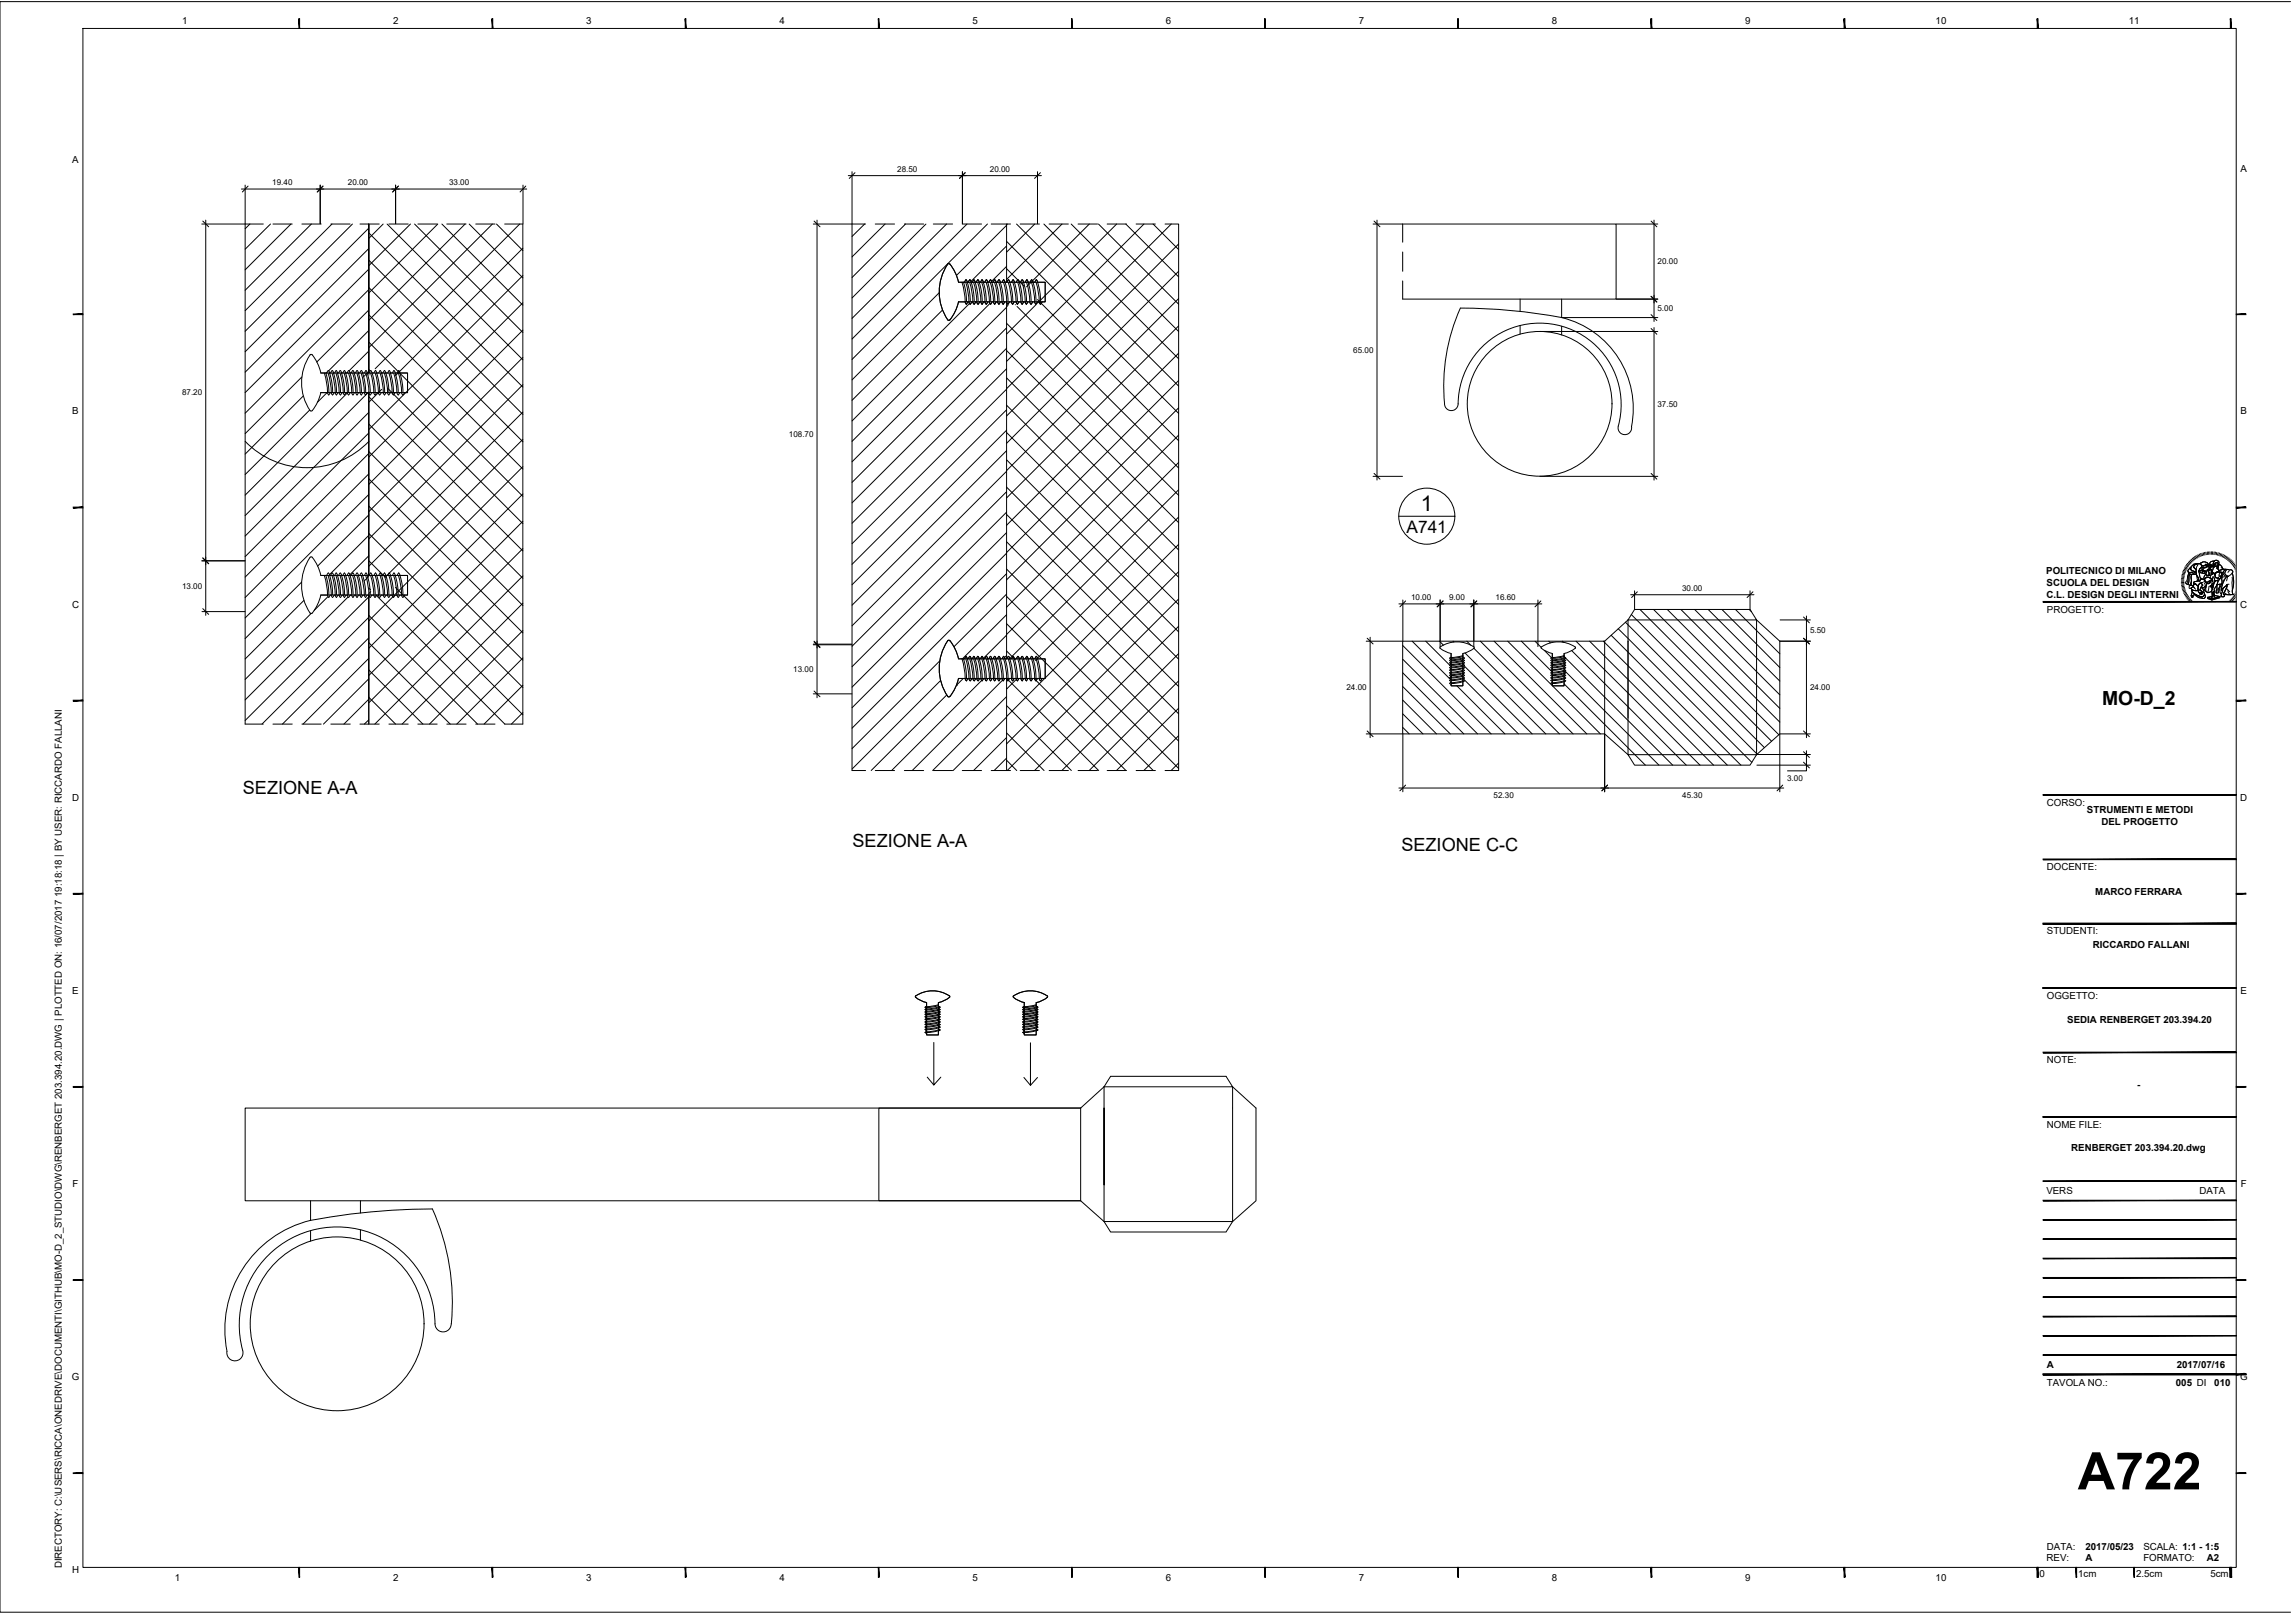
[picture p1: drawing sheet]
<svg xmlns="http://www.w3.org/2000/svg" width="594mm" height="420mm" viewBox="0 0 594 420" stroke-linecap="round" stroke-linejoin="round" font-family="sans-serif">
<defs><g id="words">
<text font-size="13.4" x="537.8" y="385.6">A722</text>
<text font-size="5.6" x="367.8" y="132.4">1</text>
<text font-size="5" x="544.2" y="182.6">MO-D_2</text>
<g font-size="4.7">
<text x="62.9" y="205.6">SEZIONE A-A</text>
<text x="220.7" y="219.2">SEZIONE A-A</text>
<text x="362.8" y="220.3">SEZIONE C-C</text>
</g>
<text font-size="4.5" x="364.1" y="138">A741</text>
<g font-size="2.5">
<text x="47.1" y="6.2">1</text>
<text x="101.8" y="6.2">2</text>
<text x="151.8" y="6.2">3</text>
<text x="201.8" y="6.2">4</text>
<text x="251.8" y="6.2">5</text>
<text x="301.8" y="6.2">6</text>
<text x="351.7" y="6.2">7</text>
<text x="401.7" y="6.2">8</text>
<text x="451.7" y="6.2">9</text>
<text x="501.1" y="6.2">10</text>
<text x="551.1" y="6.2">11</text>
<text x="18.7" y="42.3">A</text>
<text x="580" y="44.6">A</text>
<text x="18.7" y="107.3">B</text>
<text x="580" y="107.3">B</text>
<text x="529.7" y="148.7">POLITECNICO DI MILANO</text>
<text x="529.8" y="151.8">SCUOLA DEL DESIGN</text>
<text x="529.8" y="154.8">C.L. DESIGN DEGLI INTERNI</text>
<text x="18.7" y="157.3">C</text>
<text x="529.8" y="158.6">PROGETTO:</text>
<text x="579.9" y="157.3">C</text>
<text x="18.7" y="207.3">D</text>
<text x="529.8" y="208.6">CORSO:</text>
<text x="579.9" y="207.3">D</text>
<text x="540.2" y="210.5">STRUMENTI E METODI</text>
<text x="544" y="213.5">DEL PROGETTO</text>
<text x="529.8" y="225.3">DOCENTE:</text>
<text x="542.4" y="231.7">MARCO FERRARA</text>
<text x="529.8" y="241.9">STUDENTI:</text>
<text x="541.7" y="245.3">RICCARDO FALLANI</text>
<text x="18.7" y="257.3">E</text>
<text x="580" y="257.3">E</text>
<text x="529.8" y="258.6">OGGETTO:</text>
<text x="535.1" y="264.8">SEDIA RENBERGET 203.394.20</text>
<text x="529.8" y="275.3">NOTE:</text>
<text x="553.3" y="281.7">-</text>
<text x="529.8" y="291.9">NOME FILE:</text>
<text x="536.2" y="297.9">RENBERGET 203.394.20.dwg</text>
<text x="18.8" y="307.3">F</text>
<text x="529.7" y="309.2">VERS</text>
<text x="569.3" y="309.2">DATA</text>
<text x="580.1" y="307.3">F</text>
<text x="18.6" y="357.3">G</text>
<text x="529.8" y="358.7">TAVOLA NO.:</text>
<text x="529.8" y="354.2">A</text>
<text x="563.2" y="358.7">005 DI</text>
<text x="563.5" y="354.2">2017/07/16</text>
<text x="573.2" y="358.7">010</text>
<text x="579.9" y="357.3">G</text>
<text x="529.8" y="401.2">DATA:</text>
<text x="539.8" y="401.2">2017/05/23</text>
<text x="554.8" y="401.2">SCALA: 1:1 - 1:5</text>
<text x="16" y="406" transform="rotate(-90 16 406)">DIRECTORY: C:\USERS\RICCA\ONEDRIVE\DOCUMENTI\GITHUB\MO-D_2_STUDIO\DWG\RENBERGET 203.394.20.DWG | PLOTTED ON: 16/07/2017 19:18:18 | BY USER: RICCARDO FALLANI</text>
<text x="18.7" y="407.3">H</text>
<text x="529.8" y="404.2">REV:</text>
<text x="539.8" y="404.2">A</text>
<text x="554.8" y="404.2">FORMATO:</text>
<text x="571.2" y="404.2">A2</text>
<text x="45.3" y="409.2">1</text>
<text x="101.8" y="409.2">2</text>
<text x="151.8" y="409.2">3</text>
<text x="201.8" y="409.2">4</text>
<text x="251.8" y="409.2">5</text>
<text x="301.8" y="409.2">6</text>
<text x="351.7" y="409.2">7</text>
<text x="401.7" y="409.2">8</text>
<text x="451.7" y="409.2">9</text>
<text x="501.1" y="409.2">10</text>
<text x="527.9" y="408.3">0</text>
<text x="537.9" y="408.3">1cm</text>
<text x="553" y="408.3">2.5cm</text>
<text x="572.2" y="408.3">5cm</text>
</g>
<g font-size="2.1">
<text x="70.5" y="47.9">19.40</text>
<text x="90" y="47.9">20.00</text>
<text x="116.2" y="47.9">33.00</text>
<text x="232.2" y="44.4">28.50</text>
<text x="256.2" y="44.4">20.00</text>
<text x="429.1" y="68.5">20.00</text>
<text x="429" y="80.6">5.00</text>
<text x="350.3" y="91.4">65.00</text>
<text x="47.1" y="102.3">87.20</text>
<text x="429" y="105.3">37.50</text>
<text x="204.2" y="113.1">108.70</text>
<text x="47.1" y="152.5">13.00</text>
<text x="365.3" y="155.3">10.00</text>
<text x="375.1" y="155.3">9.00</text>
<text x="387.1" y="155.3">16.60</text>
<text x="435.4" y="152.9">30.00</text>
<text x="468.5" y="164">5.50</text>
<text x="205.4" y="174">13.00</text>
<text x="348.5" y="178.7">24.00</text>
<text x="468.5" y="178.7">24.00</text>
<text x="462.6" y="202.1">3.00</text>
<text x="386.6" y="206.5">52.30</text>
<text x="435.5" y="206.5">45.30</text>
</g>
</g></defs>
<!-- layer: linee prospetti -->
<g fill="none" stroke="#000" stroke-width=".26">
<path d="M363.1 62.7v-4.7h55.2v19.4h-55.2v-4.7M363.1 65.2v5M378 79.8a49.4 49.4 0 0 0-4.1 24.8M378 79.8a144.3 144.3 0 0 1 26.3 2.4M393.5 77.4v3.2M404.2 77.4v4.8M393.5 84.2v2.3M404.2 84.5v2.2M404.3 82.2a24.3 24.3 0 0 1 17.8 29.5 1.76 1.76 0 0 1-2.2 .7 1.76 1.76 0 0 1-1-2.1 21.1 21.1 0 0 0-17.5-26.4 21.1 21.1 0 0 0-24 20.7M377.4 104.5a1.76 1.76 0 0 1-1.7 1.8 1.76 1.76 0 0 1-1.8-1.8M421.4 166v19.9M287.5 278.6h29.9l1.7 2.7h-33.3z"/>
<path d="M63.5 286.9h216.2h-52.2v24h52.2h-216.2zM279.7 286.9v24l6.1 5.3v-29.3v19.8M285.8 281.3v5.6M285.8 281.3l-6.1 5.6M319.1 281.3l6 5.6v24l-6 5.3zM80.4 310.9l-.1 5a174 174 0 0 1 31.6-2.9M80.4 318.6v2.7M80.4 315.9a29.4 29.4 0 0 0-21.7 34.5 2.1 2.1 0 0 0 2.5 1.9 2.1 2.1 0 0 0 1.6-2.7 25.3 25.3 0 0 1 21-31.7 25.3 25.3 0 0 1 28.8 24.8M93.3 310.9v3.1M93.3 318.4v2.7M111.9 313a57.4 57.4 0 0 1 4.7 30.6 2.1 2.1 0 0 1-2.3 1.2 2.1 2.1 0 0 1-1.7-2.1M285.8 316.2h33.3l-1.7 2.7h-29.9z"/>
<circle cx="398.5" cy="104.5" r="18.7"/>
<circle cx="87.3" cy="342.7" r="22.5"/>
</g>
<!-- layer: trame -->
<g fill="none" stroke="#000" stroke-width=".26">
<path d="M64.7 58l-1.2 1.2M70 58l-6.5 6.5M75.3 58l-11.8 11.9M80.6 58l-17.1 17.1M85.9 58l-22.4 22.4M91.2 58l-27.7 27.8M95.5 59.1l-32 32M99.2 58l-3.7 3.7M100.2 58l35.1 35.1M106.3 58l-10.8 10.8M107.3 58l28 28.1M113.3 58l-17.8 17.9"/>
<path d="M114.4 58l20.9 21M120.4 58l-24.9 24.9M121.5 58l13.8 13.9M127.5 58l-32 32M128.5 58l6.8 6.9M134.5 58l-37.4 37.5M223.8 58l-3.2 3.2M229.1 58l-8.5 8.5M234.4 58l-13.8 13.8M239.7 58l-19.1 19.1M245 58l-24.4 24.4M250.3 58l-29.7 29.8"/>
<path d="M255.6 58l-35 35M260.6 58.3l-13 13M260.8 58l-.2 .2M263.1 58l42 41.9M267.8 58l-7.2 7.3M270.2 58l34.9 34.9M274.9 58l-14.3 14.3M277.3 58l27.8 27.8M282 58l-16.3 16.3M284.4 58l20.7 20.7M289.1 58l-20.5 20.5M291.4 58l13.7 13.7"/>
<path d="M296.1 58l-35.5 35.6M298.5 58l6.6 6.6M303.2 58l-42.6 42.6M95.5 74.4l39.8 39.9M95.5 67.4l39.8 39.9M95.5 60.3l39.8 39.9M95.5 64.3l-32 32.1M95.5 69.7l-32 31.9M95.5 75l-32 32M135.3 64.3l-32.9 32.9M135.3 71.3l-39.8 39.9M135.3 78.4l-39.8 39.9"/>
<path d="M243.1 75.8l-22.5 22.5M251 78.6l-30.4 30.4M256.2 78.6l-35.6 35.7M260.6 63.7l-9.3 9.2M260.6 69l-3.9 3.9M260.6 79.5l-40 40M260.6 69.6l4.5 4.5M260.6 62.5l44.5 44.5M260.9 79l-.3 .4M262.8 78.9h.1M263.3 79.3l41.8 41.9M268.2 78.9l-7.6 7.6"/>
<path d="M268.6 77.6l36.5 36.5M305.1 63.2l-44.5 44.5M305.1 70.2l-44.5 44.6M305.1 77.3l-44.5 44.5M78.1 97.6l-14.6 14.7M84.6 96.4l-.1 .2M89.9 96.4l-.2 .2M95.5 95.6l.2 .3M95.5 88.6l39.8 39.9M95.5 81.5l39.8 39.9M95.5 80.3l-13.5 13.4M95.5 85.6l-10.5 10.4"/>
<path d="M95.5 90.9l-5.2 5.1M95.5 96.2l-1.4 1.3M95.5 97v.1M135.3 85.5l-39.8 39.9M135.3 92.5l-39.8 40M135.3 99.6l-39.8 39.9M244 80.3l-23.4 23.3M260.6 84.9l-40 40M260.6 90.2l-40 40M260.6 95.5l-40 40M260.6 97.8l44.5 44.6M260.6 90.8l44.5 44.5"/>
<path d="M260.6 83.7l44.5 44.5M305.1 84.4l-44.5 44.5M305.1 91.4l-44.5 44.6M305.1 98.5l-44.5 44.5M78.5 102.5l-15 15.1M80.1 106.2l-16.6 16.7M84.7 101.6l-2.5 2.5M89.9 101.7l-26.4 26.5M95.5 101.5l-32 32M95.5 106.8l-32 32M95.5 112.1l-32 32M95.5 116.9l39.8 39.9"/>
<path d="M95.5 109.8l39.8 39.9M95.5 102.7l39.8 39.9M95.5 117.4l-32 32M98.8 100.8l-3.3 3.3M100.3 100.5l35 35.1M135.3 106.7l-39.8 39.9M135.3 113.7l-35.6 35.7-4.2-4.2M260.6 100.8l-40 40M260.6 106.1l-40 40M260.6 111.4l-40 40M260.6 116.7l-40 40M260.6 119l44.5 44.6"/>
<path d="M260.6 112l44.5 44.5M260.6 104.9l44.5 44.5M305.1 105.6l-44.5 44.5M305.1 112.6l-44.5 44.6M305.1 119.7l-44.5 44.6M95.5 138.1l39.8 39.9M95.5 131l39.8 39.9M95.5 124l39.8 39.8M95.5 122.7l-32 32M95.5 128l-32 32M95.5 133.3l-13.3 13.3M95.5 138.6l-10.2 10.2"/>
<path d="M135.3 120.8l-32.9 33M135.3 127.9l-39.8 39.9M135.3 135l-39.8 39.9M260.6 122l-40 40M260.6 127.3l-40 40M260.6 132.6l-40 40M260.6 137.9l-40 40M260.6 133.2l44.5 44.5M260.6 126.1l44.5 44.5M305.1 126.8l-43.8 43.8M305.1 133.9l-37.1 37.1M78.1 150.7l-14.6 14.6"/>
<path d="M78.7 155.4l-15.2 15.2M80.5 158.9l-17 17M84.9 154.5l-3.6 3.5M90.1 154.6l-26.6 26.6M90.6 154.1h.1M95.5 159.3l28.1 28.2M95.5 152.2l.4 .5M95.5 143.9l-4.9 4.9M95.5 149.2l-1.3 1.3M95.5 154.5l-32 32M95.5 159.8l-27.7 27.7M96 153.2l-.5 .5"/>
<path d="M97.3 154.1l33.4 33.4M102.2 154.1l-6.7 6.6M102.4 152.1l32.9 32.9M135.3 142l-39.8 39.9M135.3 149.1l-38.3 38.4M135.3 156.2l-31.2 31.3M260.6 143.2l-40 40M260.6 148.5l-40 40M260.6 153.8l-13.7 13.6M260.6 159.1l-11.5 11.5M260.6 154.4l44.5 44.5M260.6 147.3l44.5 44.6"/>
<path d="M260.6 140.3l44.5 44.5M305.1 140.9l-44.5 44.6M305.1 148l-44.5 44.6M305.1 155.1l-44.4 44.4M422.3 159.1l34.4 34.4M424.5 157.8l34.1 34.1M428 157.8l32.5 32.4M431.6 157.8l29.1 29.1M435.1 157.8l25.6 25.6M438.7 157.8l22 22.1M442.2 157.8l18.5 18.5M445.7 157.8l15 15"/>
<path d="M449.2 157.8l11.5 11.4M452.8 157.8l.6 .6M95.5 173.4l14 14.1M95.5 166.4l21 21.1M95.5 165.1l-22.4 22.4M95.5 170.4l-17.1 17.1M95.5 175.7l-11.8 11.8M135.3 163.2l-24.1 24.3M135.3 170.3l-17.1 17.2M135.3 177.4l-10 10.1M243.2 171.1l-22.6 22.7M243.5 176.2l-22.9 22.9"/>
<path d="M245.1 179.9l-19.6 19.6M249.3 175.6l-1.7 1.8M254.1 176.2l-23.3 23.3M254.7 175.6l-.1 .1M259.5 176.1l-23.4 23.4M260.6 164.4l-6.1 6.1M260.6 169.7l-.5 .5M260.6 175.6l23.8 23.9M260.6 168.5l2.2 2.3M260.6 161.5l37.9 38M263 176l-2.4 2.4M267.8 175.8l23.7 23.7"/>
<path d="M305.1 162.1l-37.3 37.4M305.1 169.2l-30.2 30.3M305.1 176.3l-23.2 23.2M363.1 177.7l12.3 12.3M363.1 174.2l15.8 15.8M363.1 170.6l19.4 19.4M363.1 167.1l22.9 22.9M365.5 166l10 10M369.1 166l6.2 6.2M372.6 166l1 1M375.6 172.5h.1M376.1 166l.2 .2"/>
<path d="M377.1 177.5l12.5 12.5M378.8 175.7l14.3 14.3M379 172.3l17.6 17.7M379.2 169l20.9 21M379.7 166l1 1M381.6 167.9l22.1 22.1M383.2 166l24 24M386.8 166l24 24M390.3 166l11.5 11.5M393.8 166l8 8M397.3 166l1.6 1.6M399.8 168.4l1.8 1.9"/>
<path d="M400.9 166l.4 .4M401.9 177.5l12.4 12.5M404.4 166l.3 .3M404.9 177l21 21.1M404.9 170l.2 .2M405.1 173.7l24.3 24.4M405.3 170.3l27.7 27.8M406.9 168.4l29.6 29.7M408 166l32.1 32.1M411.5 166l32.1 32.1M415 166l32.1 32.1M417.1 164.5l33.5 33.6"/>
<path d="M418.9 162.8l34.6 34.6M420.8 161.1l34.1 34.1M95.5 180.5l6.9 7M95.5 181l-6.5 6.5M95.5 186.4l-1.2 1.1M135.3 184.5l-2.9 3M260.6 180.3l-19.2 19.2M260.6 185.6l-13.9 13.9M260.6 190.9l-8.6 8.6M260.6 196.3l-3.3 3.2M260.6 196.8l2.6 2.7M260.6 189.7l9.7 9.8"/>
<path d="M260.6 182.7l16.7 16.8M305.1 183.3l-16.1 16.2M305.1 190.5l-9 9M305.1 197.5l-2 2M363.1 188.3l1.7 1.7M363.1 184.8l5.2 5.2M363.1 181.2l8.8 8.8"/>
</g>
<!-- layer: linee sezioni -->
<g fill="none" stroke="#000" stroke-width=".26">
<path d="M68.2 58h-4.7v129.5h4.7M70.7 58h4.9M78.1 58h5M85.6 58h5M93.2 58h5M95.5 58v38.6M100.7 58h5M108.2 58h5M115.7 58h4.9M123.1 58h5M130.6 58h4.7v129.5h-4.7M224.1 58h-3.5v141.5h3.5"/>
<path d="M226.6 58h5M234.1 58h5M241.6 58h5M249.1 58h5M256.6 58h5M260.6 58v15.1M264.1 58h5M271.6 58h5M279.1 58h5M286.6 58h5M294.1 58h5M301.6 58h3.5v141.5h-3.5"/>
<path d="M245.3 68.4a12.9 12.9 0 0 0 0 14.4M245.9 68.3l1.5 2.6 .7 2.2h1.5M245.9 68.3l1.2 1.9 1 2.8M245.9 68.4l-.3-.2-.3 .2M248.1 78.1l-1 2.8-1.2 1.9M249.7 73.1l.3-.7 .4 .6 .3 .1M249.8 78.1l-1.7 .1-.7 2.1-1.5 2.5M249.9 78.1l.3 .7M250.5 78.1l-.4 .6M250.5 78.1h.3M250.7 73.1l.4-.7 .3 .6 .3 .1M251.5 78.1h.3"/>
<path d="M251.5 78.1l-.4 .7-.3-.7M252.1 72.4l.3 .6 .3 .1M252.1 72.4l-.4 .7M252.5 78.1h.4M252.5 78.1l-.3 .7-.4-.7M252.7 73.1l.4-.7 .3 .6 .4 .1M253.5 78.1h.4M253.6 78.1l-.4 .7-.3-.7M253.9 73.1l.3-.7 .3 .6 .4 .1M253.9 78.1l.3 .7M254.6 78.1l-.4 .6M254.6 78.1h.4"/>
<path d="M255.7 78.1h.4M255.7 78.1l-.4 .7-.3-.7M256.1 78.1l.3 .7M256.7 73l-.3-.6-.4 .7-.4-.1-.3-.6-.3 .7M256.8 78.1l-.4 .6M256.8 78.1h.3M257.2 78.1l.3 .7M257.8 73l-.3-.6-.4 .7h-.4M257.8 78.1l-.3 .6M257.9 78.1h.3M258.3 78.1l.3 .7M258.9 73.1h.5"/>
<path d="M258.9 73l-.3-.6-.4 .7h-.4M258.9 78.1l-.3 .6M259 78.1h.3M259.4 78.1l.3 .7M259.8 72.4l.3 .6 .5 .1 .4-.7 .4 .6M259.8 72.4l-.4 .7M260 78.1l-.3 .6M260.1 78.1h.5v92.5M260.6 78.1l.3 .7M261.3 78.1l-.4 .6M261.3 78.1h.5M261.3 73.1h.5"/>
<path d="M261.8 78.1l.4 .7M262.2 72.4l.4 .6 .5 .1 .4-.7 .3 .6M262.3 72.4l-.4 .7M262.5 78.1l-.4 .6M262.5 78.1h.5M263.1 78.1l.3 .7M263.7 78.1l-.4 .6M263.7 78.1h.5M264.3 78.1l.3 .7M264.9 73.1h.5M264.9 73l-.3-.6-.4 .7h-.4M264.9 78.1l-.3 .6"/>
<path d="M265 78.1h.3M265.4 78.1l.3 .7M265.8 72.4l.3 .6 .6 .1 .3-.7 .4 .6M265.8 72.4l-.4 .7M266 78.1l-.3 .6M266.1 78.1h.5M267.3 78.1h.5M267.3 78.1l-.4 .7-.3-.7M267.3 73.1h.5M267.8 78.1l.4 .7M268.2 72.4l.4 .6 2 .1v5h-.9M268.3 72.4l-.4 .7"/>
<path d="M268.5 78.1l-.4 .6M268.5 78.1h.5M269.7 78.1l-.3 .7-.4-.7M80.8 91.8l1.2 1.9 1 2.8 1.6 .1 .4-.7 .3 .6 .3 .1 .4-.7 .3 .6M80.8 91.9l-.3-.2a12.2 12.2 0 0 0-1.4 12.5l1.2 2.1 .2 .1 .3-.1M86.3 96.6h.3M88.3 96.6h.4M88.4 96.5l-.3-.6-.4 .7-.4-.1-.3-.6-.3 .6M89.1 95.9l.3 .6 .5 .1 .4-.7 .3 .6M89.2 95.9l-.4 .6M90.6 96.6l.4-.1 .3-.6 .4 .6 .3 .1 .4-.7 .4 .6 .3 .1 .4-.7 .4 .6 .4 .1M94.4 96.5l.3-.6 .3 .6 .5 .1"/>
<path d="M95.5 96.6v-38.6v38.6M95.6 96.5l.3-.6 .4 .6 .5 .1M96.8 96.5l.4-.6 .3 .6 .5 .1M98.4 95.9l.3 .6 .4 .1M98.4 95.9l-.3 .6M99.5 95.9l.3 .6M99.5 95.9l-.3 .6M99.8 96.6h.5M100.7 95.9l.3 .6 .6 .1M100.8 95.9l-.4 .6M102 95.9l.3 .6 .5 .1M102 95.9l-.4 .6"/>
<path d="M103.2 95.9l.3 .6 2 .1v5h-.9M103.2 95.9l-.4 .6M245.3 82.8l.3 .1 .3-.1M63.5 114.3a22.2 22.2 0 0 0 32 0M83 101.6l-1 2.8-1.2 1.9M83.1 101.6h1.7M85.5 101.6l-.4 .7-.3-.7M85.5 101.6h.3M86.4 101.6h.3M86.5 101.6l-.4 .7-.3-.7M86.8 101.6l.3 .7M87.4 101.6l-.3 .6"/>
<path d="M87.5 101.6h.3M88.5 101.6h.3M88.5 101.6l-.4 .7-.3-.7M89.5 101.6l-.3 .7-.3-.7M89.5 101.6h.4M89.9 101.6l.3 .7M90.6 101.6h.4M90.6 101.6l-.4 .6M91.7 101.6l-.3 .7-.3-.7M91.7 101.6h.4M92.8 101.6l-.4 .7-.3-.7M92.8 101.6h.4"/>
<path d="M93.9 101.6l-.4 .7-.3-.7M93.9 101.6h.4M95 101.6l-.4 .7-.3-.7M95 101.6h.5M95.5 101.6v47.4M96.2 101.6h.5M96.2 101.6l-.4 .7-.3-.7M97.4 101.6l-.3 .7-.3-.7M97.5 101.6h.5M98.6 101.6h.6M98.7 101.6l-.4 .7-.3-.7M99.9 101.6l-.3 .7-.4-.7"/>
<path d="M99.9 101.6h.4M101 101.6l-.3 .7-.4-.7M101 101.6h.5M102.2 101.6h.5M102.2 101.6l-.4 .7-.3-.7M103.4 101.6l-.3 .7-.3-.7M103.5 101.6h.5M104.7 101.6l-.4 .7-.3-.7M80.8 144.3l1.2 1.8 1 2.9h1.6l.4-.7 .3 .6 .3 .1 .4-.7 .3 .6M80.8 144.3l-.3-.2a12.2 12.2 0 0 0-1.4 12.5l1.2 2.1 .2 .1 .3-.1M85.5 154l-.4 .7-.3-.6-1.8-.1-1 2.8-1.2 1.9M85.5 154.1l.3-.1 .3 .7 .4-.7 .2 .1"/>
<path d="M86.3 149h.3M86.8 154l.3 .7M88.3 149h.4M88.4 148.9l-.3-.6-.4 .7-.4-.1-.3-.6-.3 .7M88.5 154.1h.3M88.5 154l-.4 .7-.3-.6-.4-.1-.3 .6M89.1 148.3l.3 .6 .5 .1 .4-.7 .3 .6M89.2 148.3l-.4 .7M89.5 154l-.3 .7-.3-.7M89.5 154.1l.4-.1 .3 .7M90.6 149h.4l.3-.7 .4 .6 .3 .1 .4-.7 .4 .6 .3 .1 .4-.7 .4 .6 .4 .1M91 154.1l-.4-.1-.4 .6"/>
<path d="M91.7 154l-.3 .7-.3-.7M94.4 149l.3-.7 .3 .6 .5 .1M95.5 154.1v33.4M95.6 149l.3-.7 .4 .6 .5 .1M96.2 154l-.4 .7-.3-.6-.5-.1-.4 .7-.3-.6-.4-.1-.4 .7-.3-.6-.4-.1-.4 .7-.3-.7-.4 .1M96.8 149l.4-.7 .3 .6 .5 .1M98.4 148.3l.3 .6 .4 .1M98.4 148.3l-.3 .7M98.7 154l-.4 .7-.3-.6-.6-.1-.3 .7-.3-.7-.6 .1M99.5 148.3l.3 .6M99.5 148.3l-.3 .7M99.8 149h.5"/>
<path d="M100.7 148.3l.3 .6 .6 .1M100.8 148.3l-.4 .7M102 148.3l.3 .6 .5 .1M102 148.3l-.4 .7M103.2 148.3l.3 .7h2v5.1l-.8-.1-.4 .7-.3-.7-.5 .1M103.2 148.3l-.4 .7M103.4 154l-.3 .7-.4-.6-.5-.1-.4 .7-.3-.6-.5-.1-.3 .7-.4-.6-.4-.1-.3 .7-.4-.7-.6 .1M423.1 157.8h29.9l1.7 2.7h-33.3zM245.3 165.9a12.9 12.9 0 0 0 0 14.4M245.9 165.8l1.2 1.9 1 2.8a10.5 10.5 0 0 0-2.3-4.7l-.5 .1M247.6 177.4h.1M248.1 175.6l-1 2.8-1.2 1.9"/>
<path d="M248.1 170.6h1.5M248.1 175.6h1.7M248.1 175.7a10.5 10.5 0 0 1-2.3 4.7l-.5-.1M249.9 175.6l.3 .7M250 169.9l.4 .6M250.1 169.9l-.4 .6M250.1 176.2l.4-.6h.3l.3 .7M250.4 170.6h.3M251 169.9l-.3 .6M251.1 169.9l.3 .6M251.4 170.6h.3M251.5 175.6h.3l.4 .7"/>
<path d="M251.5 175.6l-.3 .6M252.1 169.9l.3 .6M252.1 169.9l-.4 .6M252.2 176.2l.3-.6h.4l.3 .7M252.4 170.6h.3M253.1 169.9l-.4 .6M253.1 169.9l.3 .6M253.4 170.6h.4M253.9 175.6h-.3l-.4 .6M253.9 175.6l.3 .7M254.2 169.9l.3 .6M254.2 176.2l.4-.6h.4l.3 .7"/>
<path d="M254.2 169.9l-.3 .6M254.5 170.6h.4M255.3 169.9l-.3 .6M255.3 169.9l.3 .6M255.6 170.6h.4M255.7 175.6h.4M255.7 175.6l-.4 .6M256.1 175.6l.3 .7M256.4 169.9l-.4 .6M256.4 169.9l.3 .6M256.7 170.6h.4M257.1 175.6h-.3l-.4 .6"/>
<path d="M257.2 175.6l.3 .7M257.5 169.9l-.4 .6M257.5 169.9l.3 .6M257.8 170.6h.4M258.2 175.6h-.4l-.3 .6M258.3 175.6l.3 .7M258.6 169.9l-.4 .6M258.6 169.9l.3 .6M258.9 170.6h.5M259.3 175.6h-.4l-.3 .6M259.4 175.6l.3 .7M259.7 176.2l.3-.6h.6v23.9"/>
<path d="M259.8 169.9l.3 .6M259.8 169.9l-.4 .6M260.1 170.6h.5M260.6 175.6l.3 .7M261 169.9l-.3 .6M261 169.9l.4 .6M261.3 170.6h.5M261.8 175.6h-.5l-.4 .6M261.8 175.6l.4 .7M262.2 169.9l.4 .6M262.3 169.9l-.4 .6M262.6 170.6h.5"/>
<path d="M263 175.6h-.5l-.4 .6M263.1 175.6l.3 .7M263.5 169.9l-.4 .6M263.5 169.9l.3 .6M263.8 170.6h.4M264.2 175.6h-.5l-.4 .6M264.3 175.6l.3 .7M264.6 169.9l-.4 .6M264.6 169.9l.3 .6M264.9 170.6h.5M265.3 175.6h-.4l-.3 .6M265.4 175.6l.3 .7"/>
<path d="M265.7 176.2l.3-.6h.6l.3 .7M265.8 169.9l.3 .6M265.8 169.9l-.4 .6M266.1 170.6h.6M267 169.9l-.3 .6M267.1 169.9l.3 .6M267.3 170.6h.5M267.8 175.6h-.5l-.4 .6M267.8 175.6l.4 .7M268.1 176.2l.4-.6h.5l.4 .7M268.2 169.9l.4 .6M268.3 169.9l-.4 .6"/>
<path d="M268.6 170.6h2v5h-.9l-.3 .6M372.8 167.8l1.3 .9 1.5 .5M372.8 167.9l-.1-.2a7.4 7.4 0 0 1 8.9 0l-.1 .2M375.3 170.4l.3 .2M375.3 171l.3 .2M375.3 171.6l.3 .2M375.3 172.2l.3 .3M375.3 172.9l.3 .2M375.3 173.5l.3 .2M375.3 174.2l.3 .2M375.3 174.9l.3 .2M375.3 175.5l.3 .2"/>
<path d="M375.3 176.2l.3 .2M375.3 176.9l.3 .3M375.6 169.2v1l-.4 .2M375.6 171.2l-.4 .4M375.6 171.9l-.4 .3M375.6 172.5l-.4 .3M375.6 173.8v.2l-.4 .2M375.6 175.8v.2l-.4 .2M375.6 175.1v.2v-.2M375.6 170.6v.2M375.6 173.1v.3M375.6 174.5v.2"/>
<path d="M375.6 176.4v.3M375.6 170.8l-.4 .2M375.6 173.3l-.4 .2M375.6 174.6l-.4 .2M375.6 175.3l-.4 .2M375.6 176.7l-.4 .2M378.7 176.4v1.1h-3.1v-.3M378.7 169.2v.9M378.7 170.6v.1M378.7 171.2v.2M378.7 171.8v.2M378.7 172.4v.2"/>
<path d="M378.7 173.1v.2M378.7 173.7v.2M378.7 174.4v.2M378.7 175v.3M378.7 175.7v.3M378.7 170.1l.4 .3-.4 .2M378.7 170.7l.4 .2-.4 .3M378.7 171.3l.4 .3-.4 .2M378.7 172l.4 .2-.4 .2M378.7 172.6l.4 .3-.4 .2M378.7 173.3l.4 .2M378.7 174l.4 .2"/>
<path d="M378.7 174.6l.4 .2M378.7 175.3l.4 .2-.4 .2M378.7 176l.4 .3M379.1 173.5l-.4 .2M379.1 174.2l-.4 .2M379.1 174.8l-.4 .2M379.1 176.2l-.4 .2M381.5 167.8l-1.3 .9-1.5 .5M399 167.8l1.3 .9 1.5 .5M401.5 170.4l.4 .2M401.5 171l.4 .2M401.5 171.6l.4 .2"/>
<path d="M401.5 172.2l.4 .3M401.5 172.9l.4 .2M401.5 173.5l.4 .2M401.5 174.2l.4 .2M401.5 174.9l.4 .2M401.5 175.5l.4 .2M401.5 176.2l.4 .2M401.5 176.9l.4 .3M401.8 169.2v1l-.4 .2M401.8 171.2l-.4 .4M401.8 171.9l-.4 .3M401.8 172.5l-.4 .3"/>
<path d="M401.8 173.8v.2l-.4 .2M401.8 175.8v.2l-.4 .2M401.8 175.1v.2v-.2M401.8 170.6v.2M401.8 173.1v.3M401.8 174.5v.2M401.8 176.4v.3M401.8 170.8l-.4 .2M401.8 173.3l-.4 .2M401.8 174.6l-.4 .2M401.8 175.3l-.4 .2M401.8 176.7l-.4 .2"/>
<path d="M404.9 176.4v1.1h-3.1v-.3M404.9 169.2v.9M404.9 170.6v.1M404.9 171.2v.2M404.9 171.8v.2M404.9 172.4v.2M404.9 173.1v.2M404.9 173.7v.2M404.9 174.4v.2M404.9 175v.3M404.9 175.7v.3M404.9 170.1l.4 .3-.4 .2"/>
<path d="M404.9 170.7l.4 .2-.4 .3M404.9 171.3l.4 .3-.4 .2M404.9 172l.4 .2-.4 .2M404.9 172.6l.4 .3-.4 .2M404.9 173.3l.4 .2M404.9 174l.4 .2M404.9 174.6l.4 .2M404.9 175.3l.4 .2-.4 .2M404.9 176l.4 .3M405.3 173.5l-.4 .2M405.3 174.2l-.4 .2M405.3 174.8l-.4 .2"/>
<path d="M405.3 176.2l-.4 .2M407.7 167.5v.4M407.7 167.5a7.6 7.6 0 0 0-8.8 .2l.1 .2M407.7 167.8l-1.3 .9-1.5 .5M415.4 166h-52.3v24h52.3M421.4 160.5v34.9l-6-5.4v-24M421.4 160.5l-6 5.5M454.7 160.5l6 5.5v24l-6 5.4zM70.7 187.5h4.9M78.1 187.5h5M85.6 187.5h5.1M93.2 187.5h5"/>
<path d="M100.7 187.5h5M108.2 187.5h5M115.7 187.5h4.9M123.1 187.5h5M226.6 199.5h5M234.1 199.5h5M241.6 199.5h5M249.1 199.5h5M256.6 199.5h5M264.1 199.5h5M271.6 199.5h5M279.1 199.5h5"/>
<path d="M286.6 199.5h5M294.1 199.5h5M421.4 195.4h33.3l-1.7 2.7h-29.9z"/>
</g>
<!-- layer: dettagli -->
<g fill="none" stroke="#000" stroke-width=".26">
<path d="M248.1 73.1h22.5v5h-22.5M249 73.1l.5 2.1 .3 2.9M249.4 73l.5 2.2 .3 2.9M250 73.1l.5 2.1 .3 2.9M250.4 73l.5 2.2 .3 2.9M251 73.1l.5 2.1 .3 2.9M251.4 73l.5 2.2 .3 2.9M252 73.1l.6 2.1 .3 2.9M252.4 73l.5 2.2 .3 2.9M253.1 73.1l.5 2.1 .3 2.9M253.5 73l.5 2.2 .3 2.9M254.1 73.1l.6 2.1 .3 2.9"/>
<path d="M254.5 73l.6 2.2 .2 2.9M255.3 73.1l.5 2.1 .3 2.9M255.7 73l.5 2.2 .3 2.9M256.3 73.1l.6 2.1 .3 2.9M256.7 73l.6 2.2 .2 2.9M257.4 73.1l.6 2.1 .3 2.9M257.8 73l.6 2.2 .2 2.9M258.5 73.1l.6 2.1 .3 2.9M258.9 73l.6 2.2 .2 2.9M259.8 73.1l.5 2.1 .3 2.9M260.1 73l.6 2.2 .2 2.9M261 73.1l.5 2.1 .3 2.9"/>
<path d="M261.4 73l.5 2.2 .3 2.9M262.2 73.1l.5 2.1 .3 2.9M262.6 73l.5 2.2 .3 2.9M263.4 73.1l.6 2.1 .3 2.9M263.8 73l.6 2.2 .2 2.9M264.5 73.1l.6 2.1 .3 2.9M264.9 73l.6 2.2 .2 2.9M265.7 73.1l.6 2.1 .3 2.9M266.1 73l.6 2.2 .2 2.9M267 73.1l.5 2.1 .3 2.9M267.4 73l.5 2.2 .3 2.9M268.2 73.1l.5 2.1 .3 2.9"/>
<path d="M268.6 73l.5 2.2 .3 2.9M83.1 96.6h22.4v5h-22.4M84 96.6l.5 2.1 .3 2.9M84.3 96.6l.7 2.8 .1 2.2M84.9 96.6l.6 2.1 .3 2.9M85.3 96.6l.7 2.8 .1 2.2M85.9 96.6l.7 2.8 .2 2.2M86.3 96.6l.6 2.1 .2 2.9M87 96.6l.6 2.8 .2 2.2M87.3 96.6l.6 2.1 .2 2.9M88 96.6l.7 2.8 .2 2.2M88.4 96.6l.5 2.1 .3 2.9"/>
<path d="M89.1 96.6l.6 2.8 .2 2.2M89.5 96.6l.5 2.1 .3 2.9M90.2 96.6l.7 2.8 .2 2.2M90.6 96.6l.5 2.1 .3 2.9M91.3 96.6l.6 2.8 .2 2.2M91.7 96.6l.5 2.1 .3 2.9M92.4 96.6l.6 2.8 .2 2.2M92.8 96.6l.5 2.1 .3 2.9M93.5 96.6l.6 2.8 .2 2.2M93.9 96.6l.5 2.1 .3 2.9M94.7 96.6l.6 2.8 .2 2.2M95 96.6l.6 2.1 .2 2.9"/>
<path d="M95.9 96.6l.7 2.8 .2 2.2M96.3 96.6l.6 2.1 .2 2.9M97.1 96.6l.7 2.8 .2 2.2M97.5 96.6l.5 2.1 .3 2.9M98.4 96.6l.6 2.8 .2 2.2M98.8 96.6l.5 2.1 .3 2.9M99.5 96.6l.6 2.8 .2 2.2M99.9 96.6l.5 2.1 .3 2.9M100.7 96.6l.6 2.8 .2 2.2M101.1 96.6l.5 2.1 .3 2.9M101.9 96.6l.7 2.8 .1 2.2M102.3 96.6l.5 2.1 .3 2.9"/>
<path d="M103.1 96.6l.7 2.8 .2 2.2M103.5 96.6l.6 2.1 .2 2.9M83.1 149h22.4v5.1h-22.4M84 149l.5 2.1 .3 2.9M84.3 148.9l.7 2.9 .1 2.2M84.9 149l.6 2.1 .3 2.9M85.3 148.9l.7 2.9 .1 2.2M85.9 149l.7 2.8 .2 2.2M86.3 148.9l.6 2.2 .2 2.9M87 149l.6 2.8 .2 2.2M87.3 148.9l.6 2.2 .2 2.9M88 149l.7 2.8 .2 2.2"/>
<path d="M88.4 148.9l.5 2.2 .3 2.9M89.1 149l.6 2.8 .2 2.2M89.5 148.9l.5 2.2 .3 2.9M90.2 149l.7 2.8 .2 2.2M90.6 148.9l.5 2.2 .3 2.9M91.3 149l.6 2.8 .2 2.2M91.7 148.9l.5 2.2 .3 2.9M92.4 149l.6 2.8 .2 2.2M92.8 148.9l.5 2.2 .3 2.9M93.5 149l.6 2.8 .2 2.2M93.9 148.9l.5 2.2 .3 2.9M94.7 149l.6 2.8 .2 2.2"/>
<path d="M95 148.9l.6 2.2 .2 2.9M95.9 149l.7 2.8 .2 2.2M96.3 148.9l.6 2.2 .2 2.9M97.1 149l.7 2.8 .2 2.2M97.5 148.9l.5 2.2 .3 2.9M98.4 149l.6 2.8 .2 2.2M98.8 148.9l.5 2.2 .3 2.9M99.5 149l.6 2.8 .2 2.2M99.9 148.9l.5 2.2 .3 2.9M100.7 149l.6 2.8 .2 2.2M101.1 148.9l.5 2.2 .3 2.9M101.9 149l.7 2.8 .1 2.2"/>
<path d="M102.3 148.9l.5 2.2 .3 2.9M103.1 149l.7 2.8 .2 2.2M103.5 148.9l.6 2.2 .2 2.9M248.1 170.6h22.5v5h-22.5M249 170.5l.5 2.2 .3 2.9M249.4 170.5l.5 2.2 .3 2.9M250 170.5l.5 2.2 .3 2.9M250.4 170.5l.5 2.2 .3 2.9M251 170.5l.5 2.2 .3 2.9M251.4 170.5l.5 2.2 .3 2.9M252 170.5l.6 2.2 .3 2.9M252.4 170.5l.5 2.2 .3 2.9"/>
<path d="M253.1 170.5l.5 2.2 .3 2.9M253.5 170.5l.5 2.2 .3 2.9M254.1 170.5l.6 2.2 .3 2.9M254.5 170.5l.6 2.2 .2 2.9M255.3 170.5l.5 2.2 .3 2.9M255.7 170.5l.5 2.2 .3 2.9M256.3 170.5l.6 2.2 .3 2.9M256.7 170.5l.6 2.2 .2 2.9M257.4 170.5l.6 2.2 .3 2.9M257.8 170.5l.6 2.2 .2 2.9M258.5 170.5l.6 2.2 .3 2.9M258.9 170.5l.6 2.2 .2 2.9"/>
<path d="M259.8 170.5l.5 2.2 .3 2.9M260.1 170.5l.6 2.2 .2 2.9M261 170.5l.5 2.2 .3 2.9M261.4 170.5l.5 2.2 .3 2.9M262.2 170.5l.5 2.2 .3 2.9M262.6 170.5l.5 2.2 .3 2.9M263.4 170.5l.6 2.2 .3 2.9M263.8 170.5l.6 2.2 .2 2.9M264.5 170.5l.6 2.2 .3 2.9M264.9 170.5l.6 2.2 .2 2.9M265.7 170.5l.6 2.2 .3 2.9M266.1 170.5l.6 2.2 .2 2.9"/>
<path d="M267 170.5l.5 2.2 .3 2.9M267.4 170.5l.5 2.2 .3 2.9M268.2 170.5l.5 2.2 .3 2.9M268.6 170.5l.5 2.2 .3 2.9M375.6 169.2v8.3h3.1v-8.3M378.7 170l-3.1 .4M378.7 170.5l-3.1 .5M378.7 171.1l-3.1 .5M378.7 171.8l-3.1 .5M378.7 172.4l-3.1 .5M378.7 173l-3.1 .5M378.7 173.8l-3.1 .4"/>
<path d="M378.7 174.4l-3.1 .5M378.7 175l-3.1 .5M378.7 175.7l-3.1 .5M378.7 176.5l-3.1 .5M378.7 169.7l-3.1 .5M378.7 170.3l-3.1 .5M378.7 170.9l-3.1 .5M378.7 171.5l-3.1 .5M378.7 172.2l-3.1 .5M378.7 172.8l-3.1 .6M378.7 173.5l-3.1 .5M378.7 174.2l-3.1 .5"/>
<path d="M378.7 174.8l-3.1 .5M378.7 175.5l-3.1 .5M378.7 176.2l-3.1 .5M401.8 169.2v8.3h3.1v-8.3M404.9 170l-3.1 .4M404.9 170.5l-3.1 .5M404.9 171.1l-3.1 .5M404.9 171.8l-3.1 .5M404.9 172.4l-3.1 .5M404.9 173l-3.1 .5M404.9 173.8l-3.1 .4M404.9 174.4l-3.1 .5"/>
<path d="M404.9 175l-3.1 .5M404.9 175.7l-3.1 .5M404.9 176.5l-3.1 .5M404.9 169.7l-3.1 .5M404.9 170.3l-3.1 .5M404.9 170.9l-3.1 .5M404.9 171.5l-3.1 .5M404.9 172.2l-3.1 .5M404.9 172.8l-3.1 .6M404.9 173.5l-3.1 .5M404.9 174.2l-3.1 .5M404.9 174.8l-3.1 .5"/>
<path d="M404.9 175.5l-3.1 .5M404.9 176.2l-3.1 .5M239.9 259.5a5.3 5.3 0 0 1-3-1.5 7.4 7.4 0 0 1 9 0 5.3 5.3 0 0 1-2.9 1.5M239.9 259.5v8.4h3v-8.4M239.9 259.5v1.1l3-.5M242.9 259.5v1M265.2 259.6a5.2 5.2 0 0 1-2.9-1.6 7.4 7.4 0 0 1 8.9 0 5.2 5.2 0 0 1-3 1.6M268.2 259.5v8.4h-3.1v-8.4v1.1M268.2 259.5v1M239.5 260.8l.4 .2M239.5 261.4l.4 .2M239.5 262l.4 .2"/>
<path d="M239.5 262.6l.4 .2M239.5 263.2l.4 .3M239.5 263.9l.4 .2M239.5 264.6l.4 .2M239.5 265.2l.4 .2M239.5 265.9l.4 .2M239.5 266.5l.4 .3M239.5 267.3l.4 .2M239.9 265.5v.2v-.2M239.9 261.6v.2M239.9 264.2v.2M239.9 260.6l-.4 .2"/>
<path d="M239.9 261.2l-.4 .2M239.9 261.8l-.4 .2M239.9 262.4l-.4 .2M239.9 263l-.4 .2M239.9 263.7l-.4 .2M239.9 264.4l-.4 .2M239.9 265l-.4 .2M239.9 265.7l-.4 .2M239.9 266.3l-.4 .2M239.9 267.1l-.4 .2M240 278.8l1.7 2.1M241.7 269.9v11l1.8-2.1"/>
<path d="M242.9 262.2l.4 .4-.4 .2v.2l.4 .2M242.9 264.1v.2l.4 .2-.4 .3v.2l.4 .2-.4 .2v.3l.4 .2M242.9 266.1v.3l.4 .2-.4 .2M242.9 266.8v1.1h-3v-.4M242.9 260.9v.2M242.9 261.5v.2M242.9 263.4v.3M242.9 260.3l-3 .5M242.9 260.9l-3 .5M242.9 261.5l-3 .5M242.9 262.2l-3 .4M242.9 262.8l-3 .5"/>
<path d="M242.9 263.4l-3 .5M242.9 264.1l-3 .5M242.9 264.8l-3 .5M242.9 265.4l-3 .5M242.9 266.1l-3 .5M242.9 266.8l-3 .5M242.9 260.5l.4 .2-.4 .2M242.9 261.1l.4 .2-.4 .2M242.9 261.7l.4 .3-.4 .2M242.9 263.7l.4 .2-.4 .2M242.9 260.7l-2 .4-1 .1v-.2M242.9 261.3l-3 .5"/>
<path d="M242.9 261.9l-2 .5h-1v-.1M242.9 262.5l-2 .5-1 .1v-.3M242.9 263.2l-2 .4-1 .1v-.2M242.9 263.9l-3 .5M242.9 264.5l-2 .5h-1v-.2M242.9 265.2l-3 .5M242.9 265.8l-2 .5-1 .1v-.3M242.9 266.6l-2.5 .5h-.5v-.3M243.3 263.2l-.4 .2M243.3 265.9l-.4 .2M264.8 260.8l.4 .2M264.8 261.4l.4 .2-.1 .2"/>
<path d="M264.8 262l.4 .2M264.8 262.6l.4 .2M264.8 263.2l.4 .3-.1 .2M264.8 263.9l.4 .2M264.8 264.6l.4 .2-.1 .2M264.8 265.2l.4 .2M264.8 265.9l.4 .2M264.8 266.5l.4 .3-.1 .3M264.8 267.3l.4 .2M265 278.9l1.7 2.1M265.1 265.5v.2v-.2M265.1 261v.2"/>
<path d="M265.1 262.3v.1M265.1 262.8v.3M265.1 264.2v.2M265.1 266.1v.3M265.2 260.6l-.4 .2M265.2 262.4l-.4 .2M265.2 263l-.4 .2M265.2 265l-.4 .2M265.2 265.7l-.4 .2M265.2 266.3l-.4 .2M265.2 267.1l-.4 .2M266.7 270v11l1.9-2.1"/>
<path d="M268.2 262.2l.4 .4M268.2 264.1v.2l.4 .3M268.2 266.1v.3l.4 .2M268.2 266.8v1.1h-3.1v-.4M268.2 260.9v.2M268.2 261.5v.2M268.2 263.4v.3M268.2 260.3l-3 .5M268.2 260.9l-3 .5M268.2 261.5l-3 .5M268.2 262.2l-3 .4M268.2 262.8l-3 .5"/>
<path d="M268.2 263.4l-3 .5M268.2 264.1l-3 .5M268.2 264.8l-3 .5M268.2 265.4l-3 .5M268.2 266.1l-3 .5M268.2 266.8l-3 .5M268.2 260.5l.4 .2M268.2 261.1l.4 .2M268.2 261.7l.4 .2M268.2 263.7l.4 .2M268.2 260.1l-3 .5M268.2 260.7l-1.5 .4-1.7 .1-.2 .2"/>
<path d="M268.2 261.3l-3.2 .5-.2 .2M268.2 261.9l-3 .5M268.2 262.5l-3 .6M268.2 263.2l-3.2 .5-.2 .2M268.2 263.9l-3.2 .5-.2 .2M268.2 264.5l-3 .5M268.2 265.2l-3 .5M268.2 265.8l-3 .6M268.2 266.6l-3 .5M268.7 260.7l-.4 .2M268.7 261.3l-.4 .2M268.7 262l-.4 .2"/>
<path d="M268.7 262.6l-.4 .2-.1 .2 .4 .2M268.7 263.2l-.4 .2M268.7 263.9l-.4 .2M268.7 264.5l-.4 .3-.1 .2 .4 .2M268.7 265.2l-.4 .2-.1 .3 .4 .2M268.7 265.9l-.4 .2M268.7 266.6l-.4 .2"/>
</g>
<!-- layer: A-ANNO-SYMB -->
<g fill="none" stroke="#000" stroke-width=".26">
<path d="M362.1 133.6h14.5"/>
<circle cx="369.3" cy="133.6" r="7.3"/>
</g>
<!-- layer: quote -->
<g fill="none" stroke="#000" stroke-width=".26">
<path d="M592.9 .4h-592.9v417h592.9M52.2 58h11.2M53.3 57v102.3M62.5 48.9h73.9M63.5 47.9v10M82.8 47.9v10M82.9 47.9v10M102.4 47.9v10M135.4 47.9v10M210.5 58h10M211.5 57v123.6M219.6 45.5h50"/>
<path d="M220.6 44.5v13.4M249.1 44.5v13.4M268.6 44.5v13.4M355.4 58h7.7M356.4 57v67.3M418.4 58h10.7M428.2 57v26.2M418.4 77.4h10.7M398.6 85.8h30.5M404.3 82.2h24.8M428.2 84.8v39.5M355.4 123.3h7.7"/>
<path d="M398.6 123.3h30.5M52.2 145.2h11.2M52.3 158.3h11.1M52.3 145.2h11.1M362.1 156.3h37M363.1 155.3v10.6M372.8 155.3v12.1M381.5 155.3v12.1M398.1 155.3v12.1M422.1 154h31.9M423.1 153v4.7M453 153v4.7"/>
<path d="M467.6 159.5v31.5M210.5 179.6h10M210.5 166.9h10M210.5 166.8h10M353.7 166h9.4M354.7 165v26M460.8 166h7.8M460.8 160.5h7.8M353.7 190h9.4M363.1 190v15M415.4 190v15M454.8 195.3h13.8"/>
<path d="M454.8 198.1h13.8M460.7 190v15M460.8 190h7.8M467.6 194.4v5.2h-4.9M362.1 204h99.6"/>
</g>
<!-- layer: 0 -->
<g fill="none" stroke="#000" stroke-width=".26">
<path d="M52.5 57.2l1.5 1.5M64.2 48.2l-1.5 1.5M83.6 48.2l-1.5 1.5M83.7 48.2l-1.5 1.5M103.1 48.2l-1.5 1.5M136.1 48.2l-1.5 1.5M210.7 57.2l1.6 1.5M221.3 44.7l-1.5 1.5M249.9 44.7l-1.5 1.5M269.3 44.7l-1.5 1.5M355.7 57.2l1.5 1.5M427.4 57.2l1.5 1.5"/>
<path d="M427.4 76.7l1.5 1.5M427.4 81.4l1.5 1.6M427.4 85l1.5 1.5M355.7 122.6l1.5 1.4M427.4 122.6l1.5 1.4M52.5 157.6l1.5 1.4M54 145.9l-1.5-1.5 1.5 1.6M363.9 155.6l-1.5 1.5M373.5 155.6l-1.5 1.5M380.7 157.1l1.6-1.5-1.5 1.5M398.9 155.6l-1.6 1.5M423.8 153.2l-1.4 1.5"/>
<path d="M453.8 153.2l-1.6 1.5M466.9 159.7l1.5 1.5M210.7 178.9l1.6 1.5M210.7 166.2l1.6 1.5M210.7 166l1.6 1.5M353.9 165.2l1.5 1.5M466.9 165.2l1.5 1.5M353.9 189.2l1.5 1.5M466.9 189.2l1.5 1.5M466.9 194.6l1.5 1.5M466.9 197.3l1.5 1.5M363.9 203.2l-1.5 1.5"/>
<path d="M416.1 203.2l-1.4 1.5M461.5 203.2l-1.5 1.5"/>
</g>
<!-- layer: G-ANNO-LOGO -->
<g fill="none" stroke="#000" stroke-width=".26">
<path d="M564.6 150.1l.7 .1M564.6 150.5h.7M564.7 149.8h.6M564.7 149.4l.7 .1M564.8 149.1l.6 .1M564.9 148.7l.6 .1M564.9 148.3l.7 .2M565 148l.7 .3M565.1 147.7l.7 .2M565.3 147.4l.6 .2M565.3 150.8h-.7M565.3 151.1l-.7 .1"/>
<path d="M565.4 151.4l-.7 .2M565.4 151.8l-.6 .1M565.4 147l.7 .3M565.5 152.1l-.7 .1M565.6 152.4l-.7 .2M565.6 146.7l.6 .4M565.7 152.7l-.7 .2M565.8 153l-.7 .2M565.8 146.4l.6 .4M565.9 153.3l-.6 .3M566 146.1l.5 .4M566 153.6l-.6 .3"/>
<path d="M566.2 153.9l-.6 .3M566.2 145.8l.6 .4M566.4 154.2l-.6 .3M566.5 145.5l.5 .5M566.5 148.1l.9 .1a.64 .64 0 0 0 1-.1l.1 .2a.32 .32 0 0 1 0 .4 .32 .32 0 0 1-.5 0l-1.4-.2zM566.5 148.1l.1 .4M566.5 154.4l-.5 .4M566.7 145.3l.5 .5M566.7 148.6l-.3 .6-.1 1.3-.3 .7 .4 .1M566.7 154.7l-.5 .4M566.8 147.1l.3-.2v.3a.88 .88 0 0 0 1 .8l.2 .1a.58 .58 0 0 1-.9 .1l-.6 .1-.3-.2a.36 .36 0 0 1-.2-.4 .36 .36 0 0 1 .3-.3zM566.9 148.7h.5l-.2 .5 .1 1.3-.2 1-.8-.2z"/>
<path d="M566.9 148.7l-.3 .6v1.2l-.3 .8 .8 .2M566.9 145l.5 .5M566.9 155l-.5 .4M567.1 146.9l-.6 .6a.44 .44 0 0 0-.1 .5 .44 .44 0 0 0 .4 .3l.6-.1 .5 .2 .6-.4M567.1 155.2l-.5 .5M567.2 144.8l.4 .5M567.2 146.6l.3-.1a1.3 1.3 0 0 1 1.5-.6h.2l-.4 .1a.72 .72 0 0 0-.8 .3 .72 .72 0 0 0 .2 .9l.3 .1v.7h-.5a.87 .87 0 0 1-.9-.8zM567.2 152.2v.1a1.18 1.18 0 0 0 1.8 .4M567.4 148.8l.6-.1a.61 .61 0 0 1 .9 .6l.2 .5v.5l-.4 .2a.68 .68 0 0 0-.8 .7v.2a.44 .44 0 0 1-.6 .1 .44 .44 0 0 1-.1-.6v-1.7zM567.4 152.6l.9 .3 .7-.2 .1 .6 .3 .2-.1 .3 .3-.3 .2 .4-.1-.5 .3 .4-.2-.5 .5 .2-.8-.7 .3-.7 .3 .1 .4 1a.86 .86 0 0 1-.2 1.2 .86 .86 0 0 1-1.2-.2l-.9-.4-.7-.6zM567.4 152.6v.6l.8 .6 1.9 .9M567.4 155.4l-.5 .5"/>
<path d="M567.4 148.7l-.2 .5v2.3M567.5 153.2l1.6 1a.97 .97 0 0 0 1.6-.4 .66 .66 0 0 1 0 1 .66 .66 0 0 1-.9 0l-1-.3-.7-.5-.6 .3 .2 .2a.33 .33 0 0 1-.4 0 .33 .33 0 0 1 0-.5zM567.5 153.2l-.2 .6a.4 .4 0 0 0-.1 .6 .4 .4 0 0 0 .5 .1l-.1-.1a.45 .45 0 0 1 .7-.3 2.5 2.5 0 0 0 2.4 .7l.2-.6-.2-.3M567.5 144.5l.4 .6M567.6 155.7l-.5 .5M567.7 151.7a.52 .52 0 0 0-.8-.1 .52 .52 0 0 0 0 .8 .77 .77 0 0 1 .8-.4 .77 .77 0 0 1 .6 .5h.1M567.7 144.3l.5 .6M567.9 150.7l1.2-.4 .4 .1a.41 .41 0 0 1 .1-.4 .41 .41 0 0 1 .5-.1 1.09 1.09 0 0 1 1.1 1.2 1.09 1.09 0 0 1-1.4 1l.1-.4a.28 .28 0 0 0 .3-.3 .28 .28 0 0 0-.3-.2 .54 .54 0 0 0-.7-.1 .54 .54 0 0 0-.2 .7l-.7-.7-.4 .1zM567.9 155.9l-.5 .5M567.9 151.3l.5-.1a1.25 1.25 0 0 1 .6 1.5 1.14 1.14 0 0 1-1.8-.5l.6-.2-.1-.3zM568 144.1l.4 .6M568.1 146.3a1 1 0 0 1 1-.4 1 1 0 0 1 .8 .7v.2a1.81 1.81 0 0 0-.5 2.2l.2 .6 .5 .3a.51 .51 0 0 0-.7 .6l-.3-.2v-.5l-.6-1.2v-1.2a.66 .66 0 0 1-.4-1.1z"/>
<path d="M568.1 156.1l-.4 .5M568.2 151l.8 .8M568.3 151.1l-.6 .6 .1 .3M568.3 143.9l.4 .6M568.4 156.3l-.4 .5M568.5 148.6l-1.3 .1a.68 .68 0 0 0-.9 .1 .68 .68 0 0 0 0 .8l-.1 .5-.5 .7 .3 .3M568.7 149l.2 1.4M568.7 143.8l.3 .6M568.7 156.5l-.4 .5M568.9 146.3l-.4 .9v1.1l.6 1.5a.32 .32 0 0 0-.1 .4 .32 .32 0 0 0 .5 .1l.2-.4h.4l-.5-.3a2.76 2.76 0 0 1-.2-2.3 .73 .73 0 0 0 .5-1 .73 .73 0 0 0-1-.4 1.63 1.63 0 0 0-1.8 1.4l.2 .4 1.1 .3M568.9 156.6l-.3 .6M569 143.6l.3 .6"/>
<path d="M569.1 150.3l-.4 .2a.73 .73 0 0 0-.8 .6l.1 .2M569.2 145.9l-.4 .1a.71 .71 0 0 0-.8 .2 .71 .71 0 0 0 .1 .9l.4 .2M569.2 156.8l-.3 .6M569.3 151.2a.43 .43 0 0 1 .6-.1 .43 .43 0 0 1 0 .6l-.4 1.1 .8 .7-.5-.2 .2 .5-.3-.4 .1 .5-.2-.4-.3 .3 .1-.3-.2-.2a2.27 2.27 0 0 1 .1-2.1zM569.3 143.4l.3 .7M569.4 147.3l.4-.3 .6-.1-.2 .5-1.1 .5zM569.4 147.8l.8-.3 .2 .2-.3 .2 .1 .4a.57 .57 0 0 1-.8-.5zM569.4 147.8a.62 .62 0 0 0 .8 .6M569.5 156.9l-.2 .6M569.6 146l.1-.2a1.11 1.11 0 0 1 1.9 .4l-.6-.1-.1 .2a.72 .72 0 0 1-1.1 0M569.6 145.8l.6-.3 1.2 .2a.28 .28 0 0 1 .2 .3 .28 .28 0 0 1-.2 .3l-.4-.2-.3 .3a.66 .66 0 0 1-.7 0 .66 .66 0 0 1-.4-.6zM569.6 143.3l.2 .6"/>
<path d="M569.8 157l-.2 .6M569.8 146.3l.7 .2 .4-.2a.21 .21 0 0 1 .3-.2 .21 .21 0 0 1 .1 .3l-.1 .5-.5 .2-.4-.2-.5 .1zM570 143.2l.1 .6M570.1 149.9a1.24 1.24 0 0 1 1.1 1.2l-.1 .5-.4 .2M570.1 157.1l-.2 .7M570.1 147.8h.9l-.2 .2a.37 .37 0 0 1-.4 .5 .37 .37 0 0 1-.3-.6zM570.1 152.2l.4 1a.79 .79 0 0 1 0 1 .79 .79 0 0 1-.9 .3M570.2 147.5l.2 .2M570.3 147.2l-.1 .2-1.1 .5M570.3 150.8l-.8 .2M570.3 143.1l.2 .7M570.4 146.9l-.4 .5"/>
<path d="M570.4 150.5l.8 .4M570.4 157.2l-.1 .7M570.6 147.8a.34 .34 0 0 0-.5 .3 .34 .34 0 0 0 .5 .3 .34 .34 0 0 0 .2-.4l.2-.2-.6 .1M570.6 150.9a.7 .7 0 0 1 .1 1 .7 .7 0 0 1-.9 .2M570.7 150.1a.96 .96 0 0 1 1-.7 .96 .96 0 0 1 .8 .9h-.4l-1 .4 .3 .3a.82 .82 0 0 0 .9-.6l.3-.2-.3-.5-.5-.3h-.6l-.5 .7-.2-.1 .2-1.1 .2-.2 .3 .2h1.1l.2-.3h.3v-.4l.6 .2-.1 .5a.78 .78 0 0 1-.1 1l.2 .6-.3 .5a.59 .59 0 0 0-.6 .7l-.4 .1 .3 .2 .2-.1v.4l.2-.2-.1 .3a.96 .96 0 0 1-.5 .9 .96 .96 0 0 1-1-.1l-.6-.5 .4-.6 .2-1.1M570.7 149.9l.5-.5 .6 .1 .5 .4a.31 .31 0 0 1 .2 .4 .31 .31 0 0 1-.5 .1l-.2 .1a.52 .52 0 0 1-.6 .3 .52 .52 0 0 1-.4-.4zM570.7 152.7l.8 .7M570.7 143l.1 .7M570.7 157.3l-.1 .6M570.9 146.8v.1M570.9 148.7l-.3 .5-.1 .8M570.9 146.4l.2 .1"/>
<path d="M571 152.1v1M571 143l.1 .6M571 146.5h.1M571.1 150.7l.7-.2a.26 .26 0 0 1 .4-.2 .26 .26 0 0 1-.1 .4l-.4 .4-.5-.1zM571.1 157.4l-.2 .6M571.1 151.6l-.3 .9-.4 .4M571.3 146.6l.8-.1a.28 .28 0 0 1 .2 .4 .28 .28 0 0 1-.5 0zM571.4 147.5l.8-.3 .5 .8a.27 .27 0 0 1 .1 .5 .27 .27 0 0 1-.4-.1l.1-.4a.47 .47 0 0 0-.4-.6 .47 .47 0 0 0-.5 .4 .74 .74 0 0 1-.1 1.2 .45 .45 0 0 1-.5-.6zM571.4 146.3l-.2 .6-.5 .2-.4-.2-.5 .1M571.4 142.9v.7M571.4 157.4l-.1 .7M571.5 154.6l1.9-.4 1.2 .2-2 .6z"/>
<path d="M571.5 154.6l1.1 .4v.3l-1.1-.4zM571.7 147.4a.8 .8 0 0 1 .8 .4 .8 .8 0 0 1 0 .8l-.2 .3h-.5zM571.7 142.9l.1 .7M571.7 157.4v.7M571.8 146.5a.42 .42 0 0 1 .5-.3 .42 .42 0 0 1 .3 .5l-.2 .1M571.8 151.8l-.3 1.6 1-.2M571.8 150.9v.1M571.8 146.2l.4-.1 .4 .5-.2 .2-.2-.4-.4 .1zM571.9 150.6l.1 .1M571.9 150.8l.1 .1M571.9 150.6v.1M572 147.7h.1"/>
<path d="M572.1 147.6l-.3 .1M572.1 142.8v.7M572.1 157.5l-.1 .7M572.1 146.6h-.8l.2 .1a.39 .39 0 0 0 .5 .3 .39 .39 0 0 0 .3-.5h-.2l.1 .2M572.2 151.6l.3 .1a.58 .58 0 0 1 .6-.7l-.4 1.3-.1-.4h-.3zM572.2 149v.6M572.3 150.4a.66 .66 0 0 1-1.1 .5v-.1M572.3 147.5l.2 .2-.1 .2M572.3 157.5l.1 .7M572.4 147.6a.44 .44 0 0 0-.7-.2 .44 .44 0 0 0 .1 .7v.2a.43 .43 0 0 1-.1 .6 .43 .43 0 0 1-.6-.1 .43 .43 0 0 1 .1-.6v-.1a.73 .73 0 0 1 .6-.8l.6 .1 .3 .6a.29 .29 0 0 1 .1 .4 .29 .29 0 0 1-.4 .1v-.1M572.4 142.8v.7M572.5 148h-.2"/>
<path d="M572.5 147.8l.1 .3a.38 .38 0 0 1-.3 .3 .38 .38 0 0 1-.4-.1h-.1M572.5 148.6l-.3 .3h-.4M572.6 155l2-.6v.3l-2 .6zM572.6 155v.3M572.6 151.8v.5l.2-.2M572.6 146.7v-.1a.46 .46 0 0 1 .2 .8l-.2 .4M572.7 151.2h.1M572.7 157.5v.7M572.7 146.2l.1 .4M572.8 148.2l-.2-.5 .3-.7-.1-.4-.2 .1-.2-.5a.49 .49 0 0 1-.3-.6 .49 .49 0 0 1 .6-.3h.5l-.3 .6 .1 1 .2-.1v-.5a.39 .39 0 0 0 .3 .4 .39 .39 0 0 0 .5-.2l-.1 .6 .1 .1 .1-.2 .1 .4a.33 .33 0 0 1 .2 .3 .33 .33 0 0 1-.3 .3l-.7 .4M572.8 142.8l-.1 .7M572.8 151.6v.2l-.2-.2"/>
<path d="M572.8 148.5l.5 .2M572.9 149.2l-.2 1.4M572.9 153.3l.2-.1 .1 1.1-.3-.6-.3 .7zM573 150.4l-.4 .3v.5M573 157.4l.1 .7M573.1 151a.59 .59 0 0 0-.6 .7l-.4 .1 .3 .2 .2-.1M573.1 149.3l-.4 .9M573.2 145.3a.76 .76 0 0 1 1.1 0l.1 1-.5 .9 .1-.7 .2-.4a.47 .47 0 0 0-.4-.5 .47 .47 0 0 0-.5 .4l-.1 .8-.2 .1-.1-1zM573.2 145.3a.69 .69 0 0 1 .7-.2 .69 .69 0 0 1 .5 .7l-.2 1.1-.3 .3 .1-.7 .2-.4-.3-.5a.93 .93 0 0 0-.7 1.2l-.2 .1-.1-.6zM573.2 145.3a.85 .85 0 0 0-1.2 .8M573.2 142.9l-.1 .7M573.2 146.3a.39 .39 0 0 0 .3 .4 .39 .39 0 0 0 .5-.2"/>
<path d="M573.3 157.4l.1 .7M573.4 148.4l.1-.1a1.26 1.26 0 0 1 1.9 .2v.4a1.47 1.47 0 0 1-1.4 1l-.5-.5zM573.4 145.8a.42 .42 0 0 1 .8 .1l-.2 .6a.45 .45 0 0 1-.7 0 .45 .45 0 0 1 .1-.7zM573.4 150.4l.9-.1-.5 1.2-.6 1v.7l-.3 .1-.2 .6-.2-1.1zM573.4 146.1h.2M573.4 150.4l-.9 2.7 .2 .8-.1 .9 .3-1.1 .4 .9-.2-1.4-.4 .7M573.5 146.5l.1 .1M573.5 149.4l-.3 .4 .2 .6 .9-.1 .5-.7M573.5 142.9l-.1 .7M573.5 146.1h.1M573.6 146.4h.1M573.7 157.4l.1 .6"/>
<path d="M573.8 143l-.1 .6M573.9 146.2l.2 .1M573.9 151.3h.8l-.2 .7-.3 .6 .2 .7-.3 .2-.5-.1zM573.9 146.3h.1M574 157.3l.1 .6M574.1 147l.4 .7M574.2 149.5v.1M574.2 147.9l1.1-.5h.8l-.7 .9zM574.2 143.1l-.2 .6M574.3 150.3l-.5 1.2-.6 1-.1 .8M574.3 157.2l.2 .6M574.3 146.1l.6 .3 .7 1-.6 .1a.54 .54 0 0 1-.7 0 .54 .54 0 0 1-.1-.7z"/>
<path d="M574.3 149.5h-.3M574.4 146.1l.5 .3 .4 .7M574.4 149.8h-.1M574.5 143.2l-.2 .6M574.6 157.1l.2 .6M574.6 154.4v.3l-2 .6-1.1-.4v-.3l1.1 .4 2-.6a5.8 5.8 0 0 0-3.1 .2M574.7 151.3l-.2 .7-.3 .6 .2 .7-.3 .2-.5-.1 .3-2M574.9 143.3l-.3 .6M574.9 157l.2 .6M574.9 149.4h.3l-.1 .6a.85 .85 0 0 1 0 1.1 .85 .85 0 0 1-1 .2h-.2l.3-1zM574.9 149.1l-.1 .4M574.9 148.2h.4l.1 .4"/>
<path d="M575 146.9l.5 .5M575.1 151.2l-1.2 .2M575.1 152.6l-.1 .2 .3 .2M575.2 143.4l-.3 .6M575.2 156.8l.3 .6M575.2 149.4v1.4l-.3 .9a1.81 1.81 0 0 0-.1 2l.2 .1M575.4 152.4l1.1-1.1-.2 1.1-.7 1.1 .3 .8-.2 .1a.46 .46 0 0 1-.7 .1 .46 .46 0 0 1 .1-.7zM575.4 148.3a1.03 1.03 0 0 1 .6-.9 1.03 1.03 0 0 1 1.1 .2 .57 .57 0 0 1 .8 .1 .57 .57 0 0 1-.2 .8l-.3 .3a1.13 1.13 0 0 1-2-.2M575.4 148.6l-.6 .9a.76 .76 0 0 1-1.2-.1 .75 .75 0 0 1 0-1 .75 .75 0 0 1 1 0l-.2 .4a.31 .31 0 0 0 .3 .4 .31 .31 0 0 0 .3-.4l.1-.2a.75 .75 0 0 0-1.1-.6l-.6 .4v.5M575.5 150.1v.6M575.5 156.7l.3 .6M575.5 143.6l-.3 .6"/>
<path d="M575.8 156.5l.3 .6M575.9 143.7l-.4 .6M575.9 149.3l-.8 .1M576 153.5l.5 .4M576.1 156.4l.3 .5M576.2 143.9l-.4 .6M576.2 147.4h-.9l-1.1 .6M576.2 147.6l.3-.2 .7 .2a.48 .48 0 0 1 .6 .1 .48 .48 0 0 1 0 .6l.2 .8a9 9 0 0 1-.2 4.1l.3 .7h-2.5v-.4l.8-1.5 .1-.7-1.5 1.4a6.8 6.8 0 0 1 1.5-3.4l.3-.1a.87 .87 0 0 1-.8-.6 .87 .87 0 0 1 .2-1zM576.3 152.3l.9 .9M576.3 156.2l.4 .6M576.4 149.3a7.9 7.9 0 0 0-1.4 3.4l1.5-1.4h.5M576.4 147.4a.92 .92 0 0 0-.5 1.1 .92 .92 0 0 0 .9 .7"/>
<path d="M576.5 144.1l-.4 .6M576.5 151.3l-.2 1.1-.7 1.1 .3 .7-.2 .2a.46 .46 0 0 1-.7 .1 .46 .46 0 0 1 .1-.7l.3-1.4M576.6 156l.4 .5M576.6 149.3l-.2 1.1M576.7 152.8l.1 .6 .6 .6M576.7 144.3l-.3 .5M576.8 155.8l.5 .5M577 147.9l-.3 .3M577 144.5l-.4 .5M577.1 155.6l.5 .5M577.3 144.7l-.4 .5M577.3 155.3l.5 .5"/>
<path d="M577.5 155.1l.6 .4M577.6 144.9l-.5 .6M577.7 154.9l.6 .4M577.8 149.5v3.3M577.8 148.4a8.6 8.6 0 0 1 0 4.8l.2 .7h-2.3M577.8 145.2l-.5 .5M577.9 154.6l.6 .4M578.1 145.5l-.5 .4M578.1 154.3l.6 .4M578.3 145.8l-.5 .4M578.3 154.1l.6 .3M578.4 153.8l.6 .3"/>
<path d="M578.5 146.1l-.5 .3M578.6 153.5l.6 .3M578.7 146.3l-.6 .4M578.7 153.2l.7 .3M578.9 152.9l.6 .2M578.9 146.6l-.6 .4M579 152.6l.6 .2M579 152.3l.7 .1M579.1 146.9l-.6 .4M579.1 151.9l.7 .2M579.2 151.6l.6 .1M579.2 151.3l.7 .1"/>
<path d="M579.2 150.7h.7M579.2 150.4h.8M579.2 147.3l-.6 .2M579.2 151h.7M579.4 147.6l-.7 .3M579.5 147.9l-.6 .3M579.6 148.3l-.6 .2M579.7 148.6l-.6 .2M579.8 149l-.7 .1M579.8 149.3l-.6 .1M579.9 150l-.7 .1M579.9 149.6l-.7 .1"/>
</g>
<!-- layer: G-ANNO-TTLB -->
<g fill="#fff" stroke="#fff" stroke-width=".26">
<path d="M553.8 155.8l30.8 4.3-5.7-4.3zM553.8 155.8l30.8 4.3h-30.8z"/>
<path d="M578.9 141.3h5.7l-5.7 14.5zM584.6 141.3l-5.7 14.5 5.7 4.3z"/>
</g>
<path d="M553.8 155.8h25.1v-14.5h5.7v18.8h-30.8z" fill="none" stroke="#fff" stroke-width=".26"/>
<g fill="#000" stroke="#000" stroke-width=".26">
<path d="M77.4 4.9l.2 2.5v-2.5zM77.4 4.9l.2 2.5h-.2z"/>
<path d="M127.4 4.9l.2 2.5v-2.5zM127.4 4.9l.2 2.5h-.2z"/>
<path d="M177.4 4.9l.1 2.5v-2.5zM177.4 4.9l.1 2.5h-.1z"/>
<path d="M227.4 4.9l.1 2.5v-2.5zM227.4 4.9l.1 2.5h-.1z"/>
<path d="M277.4 4.9l.1 2.5v-2.5zM277.4 4.9l.1 2.5h-.1z"/>
<path d="M327.4 4.9l.1 2.5v-2.5zM327.4 4.9l.1 2.5h-.1z"/>
<path d="M377.4 4.9l.1 2.5v-2.5zM377.4 4.9l.1 2.5h-.1z"/>
<path d="M427.4 4.9l.2 2.5v-2.5zM427.4 4.9l.2 2.5h-.2z"/>
<path d="M477.4 4.9l.2 2.5v-2.5zM477.4 4.9l.2 2.5h-.2z"/>
<path d="M527.3 4.9l.3 2.5v-2.5zM527.3 4.9l.3 2.5h-.3z"/>
<path d="M577.3 4.9l.3 2.5v-2.5zM577.3 4.9l.3 2.5h-.3z"/>
<path d="M19 81.4h2.5v-.1zM19 81.3h2.5l-2.5 .1z"/>
<path d="M578.9 81.4h2.5v-.1zM578.9 81.3h2.5l-2.5 .1z"/>
<path d="M19 131.5h2.5v-.2zM19 131.3h2.5l-2.5 .2z"/>
<path d="M578.9 131.5h2.5v-.2zM578.9 131.3h2.5l-2.5 .2z"/>
<path d="M528.9 155.9h50v-.2zM528.9 155.7h50l-50 .2z"/>
<path d="M19 181.5h2.5v-.2zM19 181.3h2.5l-2.5 .2z"/>
<path d="M578.9 181.5h2.5v-.2zM578.9 181.3h2.5l-2.5 .2z"/>
<path d="M528.9 205.9h50v-.2zM528.9 205.7h50l-50 .2z"/>
<path d="M19 231.5h2.5v-.2zM19 231.3h2.5l-2.5 .2z"/>
<path d="M528.9 239v.2l50-.2zM528.9 239.2l50-.2v.2z"/>
<path d="M528.9 222.5h50v-.1zM528.9 222.4h50l-50 .1z"/>
<path d="M528.9 239.2h50v-.2zM528.9 239h50l-50 .2z"/>
<path d="M578.9 231.5h2.5v-.2zM578.9 231.3h2.5l-2.5 .2z"/>
<path d="M528.9 255.7v.2l50-.2zM528.9 255.9l50-.2v.2z"/>
<path d="M528.9 255.7v.2l50-.2zM528.9 255.9l50-.2v.2z"/>
<path d="M528.9 255.7v.2l50-.2zM528.9 255.9l50-.2v.2z"/>
<path d="M528.9 255.7v.2l50-.2zM528.9 255.9l50-.2v.2z"/>
<path d="M528.9 272.4v.1l50-.1zM528.9 272.5l50-.1v.1z"/>
<path d="M19 281.5h2.5v-.2zM19 281.3h2.5l-2.5 .2z"/>
<path d="M528.9 289.1v.1l50-.1zM528.9 289.2l50-.1v.1z"/>
<path d="M528.9 289.1v.1l50-.1zM528.9 289.2l50-.1v.1z"/>
<path d="M578.9 281.5h2.5v-.2zM578.9 281.3h2.5l-2.5 .2z"/>
<path d="M528.9 315.7h50zM528.9 315.8l50-.1z"/>
<path d="M528.9 310.7h50zM528.9 310.9l50-.2z"/>
<path d="M528.9 305.7v.2l50-.2zM528.9 305.9l50-.2v.2z"/>
<path d="M19 331.5h2.5v-.2zM19 331.3h2.5l-2.5 .2z"/>
<path d="M528.9 335.7h50zM528.9 335.8l50-.1z"/>
<path d="M528.9 330.7h50zM528.9 330.8l50-.1z"/>
<path d="M528.9 325.7h50zM528.9 325.8l50-.1z"/>
<path d="M528.9 320.7h50zM528.9 320.8l50-.1z"/>
<path d="M578.9 331.5h2.5v-.2zM578.9 331.3h2.5l-2.5 .2z"/>
<path d="M528.9 355.7v.2l50-.2zM528.9 355.9l50-.2v.2z"/>
<path d="M528.9 355.7v.2l50-.2zM528.9 355.9l50-.2v.2z"/>
<path d="M528.9 350.7h50zM528.9 350.9l50-.2z"/>
<path d="M528.9 345.7h50zM528.9 345.9l50-.2z"/>
<path d="M528.9 340.7h50zM528.9 340.9l50-.2z"/>
<path d="M578.9 355.9h2.5v-.2zM578.9 355.7h2.5l-2.5 .2z"/>
<path d="M578.9 355.9h2.5v-.2zM578.9 355.7h2.5l-2.5 .2z"/>
<path d="M19 381.5h2.5v-.2zM19 381.3h2.5l-2.5 .2z"/>
<path d="M578.9 381.5h2.5v-.2zM578.9 381.3h2.5l-2.5 .2z"/>
<path d="M77.4 405.8l.2 2.5v-2.5zM77.4 405.8l.2 2.5h-.2z"/>
<path d="M127.4 405.8l.2 2.5v-2.5zM127.4 405.8l.2 2.5h-.2z"/>
<path d="M177.4 405.8l.1 2.5v-2.5zM177.4 405.8l.1 2.5h-.1z"/>
<path d="M227.4 405.8l.1 2.5v-2.5zM227.4 405.8l.1 2.5h-.1z"/>
<path d="M277.4 405.8l.1 2.5v-2.5zM277.4 405.8l.1 2.5h-.1z"/>
<path d="M327.4 405.8l.1 2.5v-2.5zM327.4 405.8l.1 2.5h-.1z"/>
<path d="M377.4 405.8l.1 2.5v-2.5zM377.4 405.8l.1 2.5h-.1z"/>
<path d="M427.4 405.8l.2 2.5v-2.5zM427.4 405.8l.2 2.5h-.2z"/>
<path d="M477.4 405.8l.2 2.5v-2.5zM477.4 405.8l.2 2.5h-.2z"/>
<path d="M527.3 405.8v2.5h.3zM527.3 405.8h.3v2.5z"/>
<path d="M527.3 405.8l.3 2.5v-2.5zM527.3 405.8l.3 2.5h-.3z"/>
<path d="M537.4 405.8l.1 2.5v-2.5zM537.4 405.8l.1 2.5h-.1z"/>
<path d="M552.4 405.8l.1 2.5v-2.5zM552.4 405.8l.1 2.5h-.1z"/>
<path d="M577.3 405.8l.3 2.5v-2.5zM577.3 405.8l.3 2.5h-.3z"/>
<path d="M577.2 405.8l.5 2.5v-2.5zM577.2 405.8l.5 2.5h-.5z"/>
</g>
<path d="M21.5 7.4h557.4v398.4h-557.4z" fill="none" stroke="#000" stroke-width=".26"/>
<use href="#words"/>
</svg>
